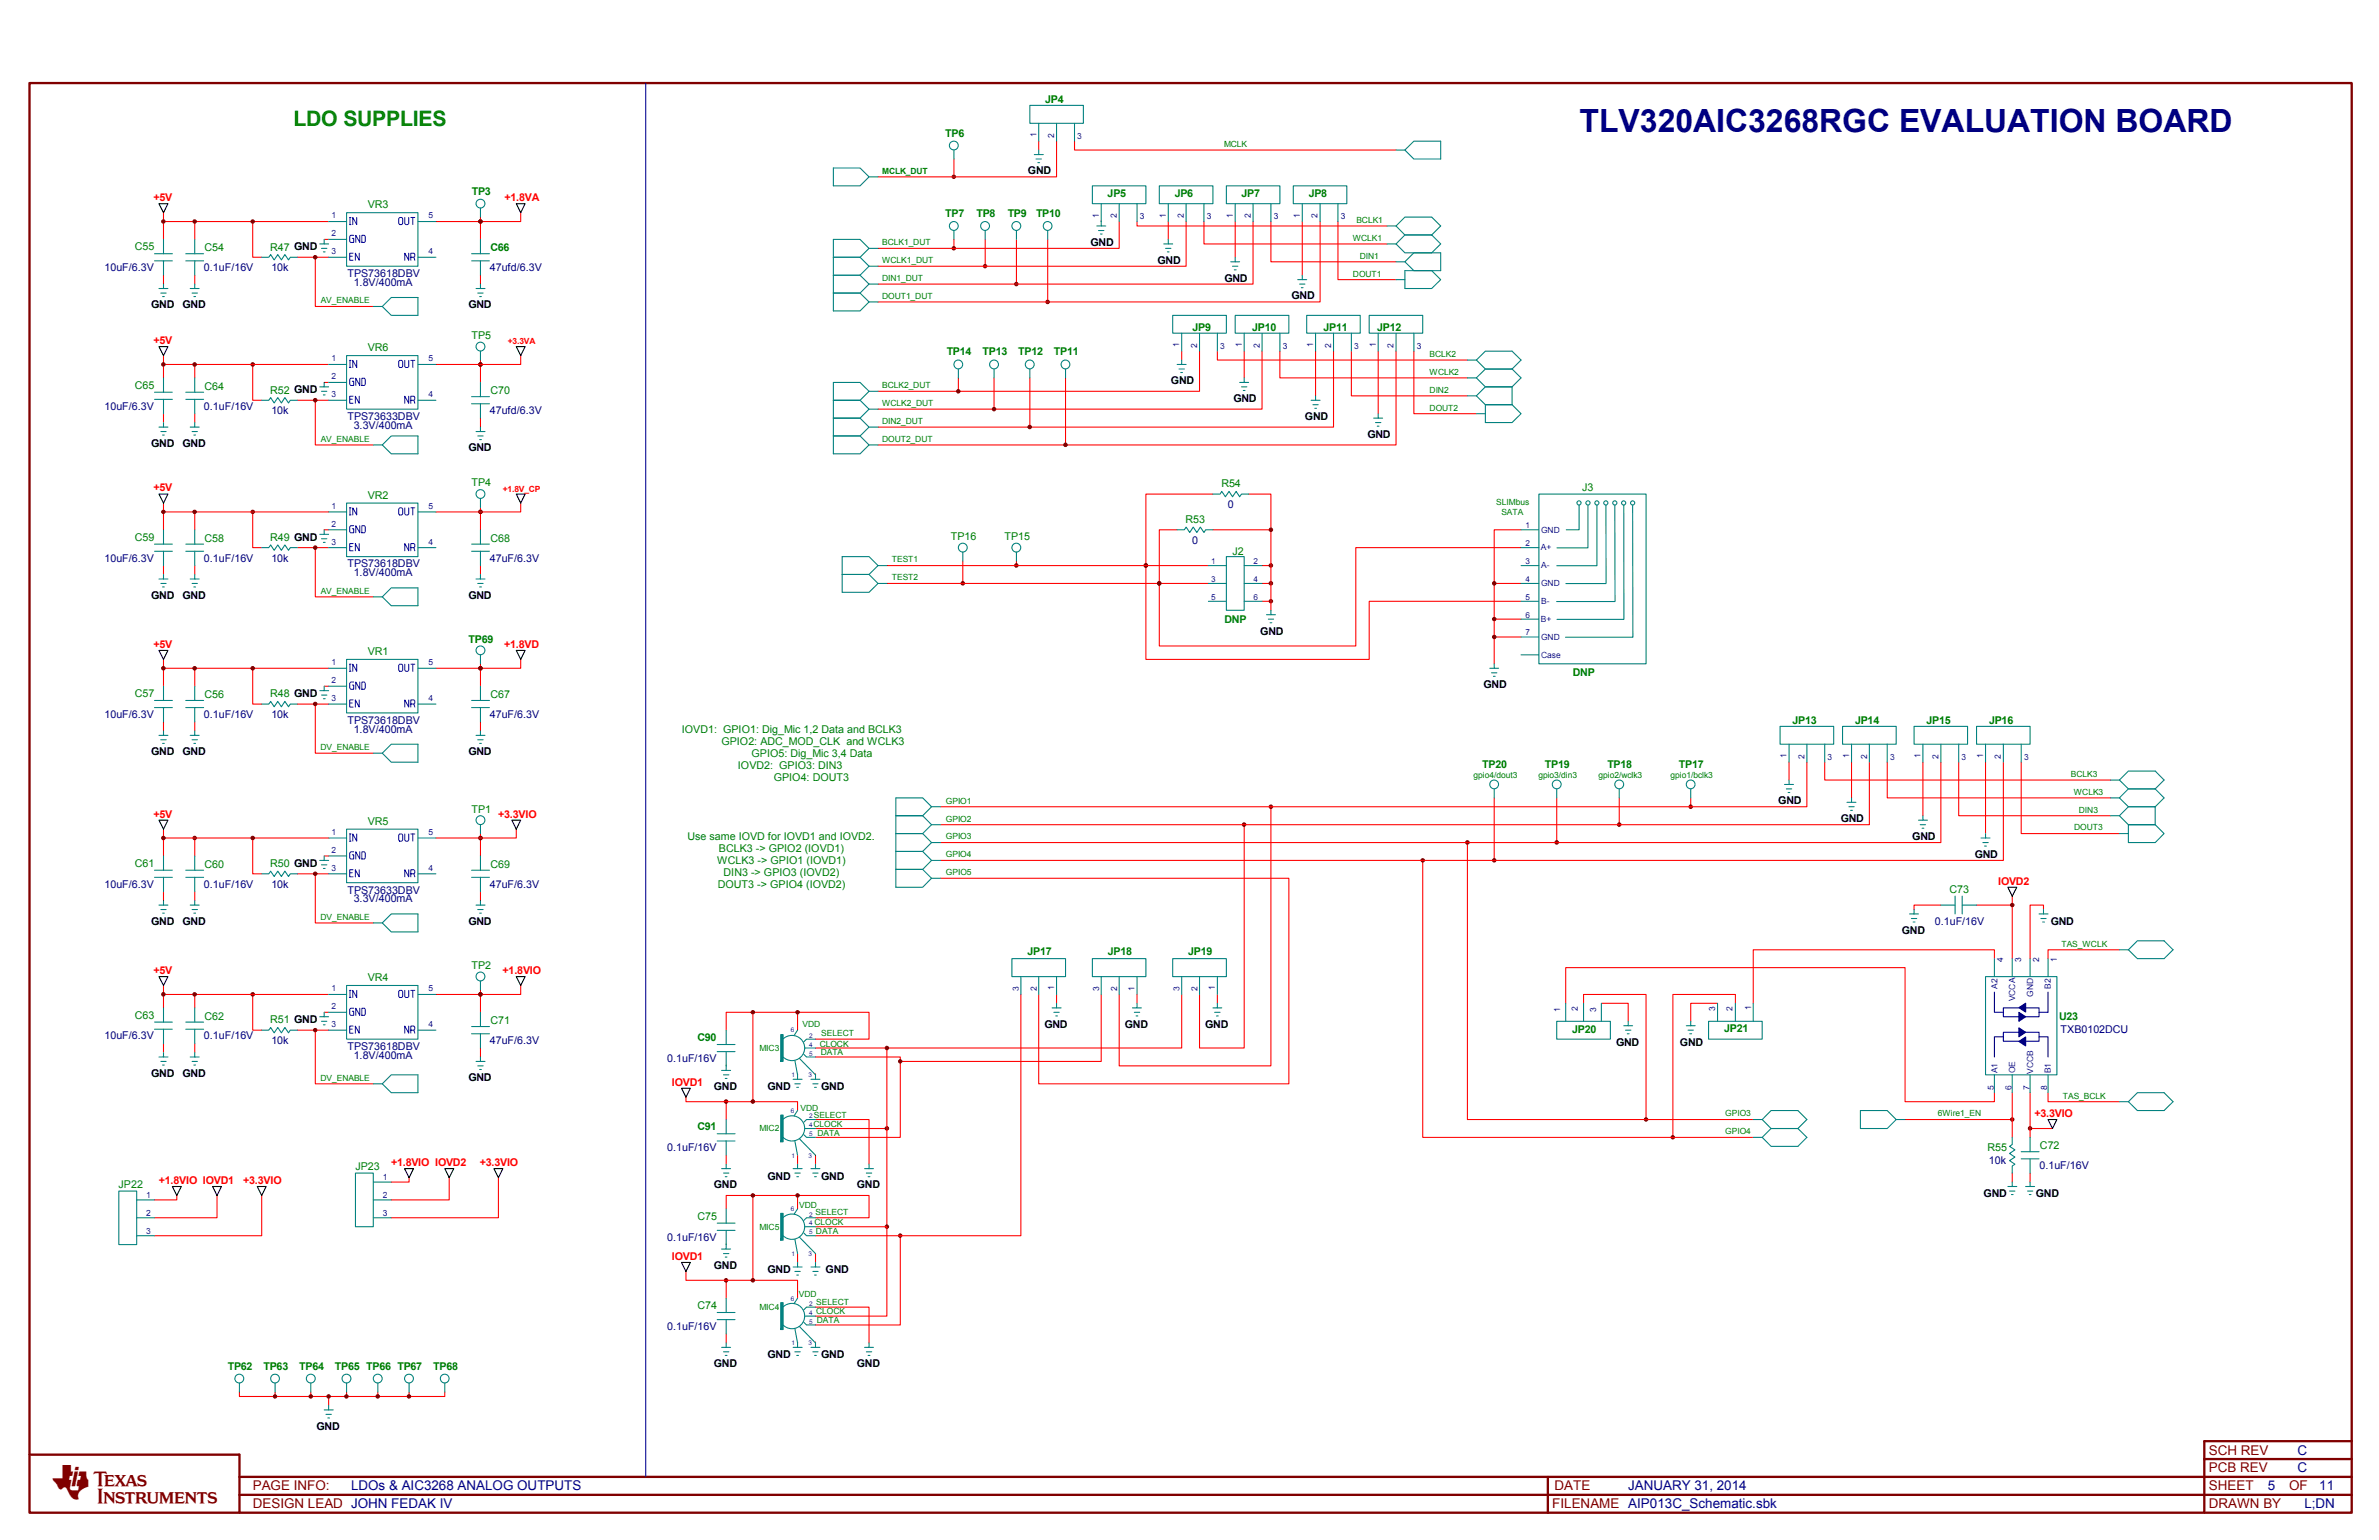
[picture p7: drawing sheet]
<svg xmlns="http://www.w3.org/2000/svg" width="432mm" height="279mm" viewBox="0 0 432 279" stroke-linecap="round" stroke-linejoin="round" font-family="sans-serif">
<defs><g id="words">
<text font-size="5.9" fill="#800000" x="9.6" y="271.4">TI</text>
<text font-size="5.8" fill="#000080" x="286.7" y="24">TLV320AIC3268RGC EVALUATION BOARD</text>
<text font-size="3.9" fill="#008000" x="53.3" y="22.9">LDO SUPPLIES</text>
<g font-size="2.4" fill="#800000">
<text x="400.9" y="263.9">SCH REV</text>
<text x="400.9" y="267.1">PCB REV</text>
<text x="45.9" y="273.6">DESIGN LEAD JOHN FEDAK IV</text>
<text x="45.9" y="270.4">PAGE INFO:</text>
<text x="281.8" y="273.6">FILENAME AIP013C_Schematic.sbk</text>
<text x="282.1" y="270.4">DATE</text>
<text x="400.9" y="273.6">DRAWN BY</text>
<text x="400.9" y="270.4">SHEET</text>
<text x="415.5" y="270.4">OF</text>
</g>
<g font-size="2.4" fill="#000080">
<text x="417" y="263.9">C</text>
<text x="417" y="267.1">C</text>
<text x="63.7" y="270.4">LDOs &amp; AIC3268 ANALOG OUTPUTS</text>
<text x="295.5" y="270.4">JANUARY 31, 2014</text>
<text x="411.6" y="270.4">5</text>
<text x="418.3" y="273.6">L;DN</text>
<text x="421" y="270.4">11</text>
</g>
<g font-size="1.9" fill="#008000">
<text x="189.7" y="18.7">JP4</text>
<text x="171.6" y="24.8">TP6</text>
<text x="85.6" y="35.3">TP3</text>
<text x="201" y="35.7">JP5</text>
<text x="213.2" y="35.7">JP6</text>
<text x="225.4" y="35.7">JP7</text>
<text x="237.5" y="35.7">JP8</text>
<text x="66.8" y="37.8">VR3</text>
<text x="171.6" y="39.4">TP7</text>
<text x="177.2" y="39.4">TP8</text>
<text x="182.9" y="39.4">TP9</text>
<text x="188" y="39.4">TP10</text>
<text x="24.4" y="45.4">C55</text>
<text x="37.1" y="45.6">C54</text>
<text x="49" y="45.5">R47 GND</text>
<text x="89" y="45.6">C66</text>
<text x="66.8" y="63.7">VR6</text>
<text x="85.6" y="61.5">TP5</text>
<text x="171.8" y="64.5">TP14</text>
<text x="178.3" y="64.5">TP13</text>
<text x="184.8" y="64.5">TP12</text>
<text x="191.3" y="64.5">TP11</text>
<text x="216.5" y="60">JP9</text>
<text x="227.3" y="60">JP10</text>
<text x="240.2" y="60">JP11</text>
<text x="250" y="60">JP12</text>
<text x="24.4" y="70.5">C65</text>
<text x="37.1" y="70.7">C64</text>
<text x="49" y="71.4">R52 GND</text>
<text x="89" y="71.6">C70</text>
<text x="85.6" y="88.2">TP4</text>
<text x="221.7" y="88.4">R54</text>
<text x="287.2" y="89.1">J3</text>
<text x="66.8" y="90.5">VR2</text>
<text x="215.2" y="94.9">R53</text>
<text x="24.4" y="98.1">C59</text>
<text x="37.1" y="98.3">C58</text>
<text x="49" y="98.1">R49 GND</text>
<text x="89" y="98.3">C68</text>
<text x="172.6" y="98">TP16</text>
<text x="182.3" y="98">TP15</text>
<text x="223.7" y="100.7">J2</text>
<text x="222.2" y="113">DNP</text>
<text x="66.8" y="118.8">VR1</text>
<text x="85" y="116.6">TP69</text>
<text x="285.5" y="122.7">DNP</text>
<text x="24.4" y="126.5">C57</text>
<text x="37.1" y="126.7">C56</text>
<text x="49" y="126.5">R48 GND</text>
<text x="89" y="126.7">C67</text>
<text x="325.4" y="131.4">JP13</text>
<text x="336.7" y="131.4">JP14</text>
<text x="349.7" y="131.4">JP15</text>
<text x="361" y="131.4">JP16</text>
<text x="123.8" y="133">IOVD1: GPIO1: Dig_Mic 1,2 Data and BCLK3</text>
<text x="130.9" y="135.2">GPIO2: ADC_MOD_CLK and WCLK3</text>
<text x="136.4" y="137.3">GPIO5: Dig_Mic 3,4 Data</text>
<text x="133.9" y="139.5">IOVD2: GPIO3: DIN3</text>
<text x="140.4" y="141.7">GPIO4: DOUT3</text>
<text x="269" y="139.3">TP20</text>
<text x="280.4" y="139.3">TP19</text>
<text x="291.7" y="139.3">TP18</text>
<text x="304.7" y="139.3">TP17</text>
<text x="66.8" y="149.6">VR5</text>
<text x="85.6" y="147.4">TP1</text>
<text x="124.8" y="152.4">Use same IOVD for IOVD1 and IOVD2.</text>
<text x="130.5" y="154.6">BCLK3 -&gt; GPIO2 (IOVD1)</text>
<text x="24.4" y="157.3">C61</text>
<text x="37.1" y="157.5">C60</text>
<text x="49" y="157.3">R50 GND</text>
<text x="89" y="157.5">C69</text>
<text x="130.2" y="156.8">WCLK3 -&gt; GPIO1 (IOVD1)</text>
<text x="130.3" y="161.1">DOUT3 -&gt; GPIO4 (IOVD2)</text>
<text x="131.3" y="159">DIN3 -&gt; GPIO3 (IOVD2)</text>
<text x="353.9" y="162">C73</text>
<text x="186.5" y="173.3">JP17</text>
<text x="201.1" y="173.3">JP18</text>
<text x="215.7" y="173.3">JP19</text>
<text x="66.8" y="178">VR4</text>
<text x="85.6" y="175.8">TP2</text>
<text x="24.4" y="184.8">C63</text>
<text x="37.1" y="185">C62</text>
<text x="49" y="185.7">R51 GND</text>
<text x="89" y="185.8">C71</text>
<text x="373.7" y="185.1">U23</text>
<text x="126.6" y="188.9">C90</text>
<text x="285.3" y="187.5">JP20</text>
<text x="312.9" y="187.3">JP21</text>
<text x="126.6" y="205.1">C91</text>
<text x="360.7" y="208.9">R55</text>
<text x="370.3" y="208.5">C72</text>
<text x="21.5" y="215.5">JP22</text>
<text x="64.5" y="212.3">JP23</text>
<text x="126.6" y="221.3">C75</text>
<text x="126.6" y="237.5">C74</text>
<text x="41.3" y="248.5">TP62</text>
<text x="47.8" y="248.5">TP63</text>
<text x="54.3" y="248.5">TP64</text>
<text x="60.8" y="248.5">TP65 TP66 TP67</text>
<text x="78.6" y="248.5">TP68</text>
</g>
<g font-size="1.9">
<text x="186.6" y="31.6">GND</text>
<text x="197.9" y="44.6">GND</text>
<text x="210.1" y="47.9">GND</text>
<text x="222.2" y="51.1">GND</text>
<text x="27.5" y="56">GND</text>
<text x="33.1" y="56">GND</text>
<text x="85" y="56">GND</text>
<text x="234.4" y="54.3">GND</text>
<text x="212.5" y="69.7">GND</text>
<text x="223.9" y="73">GND</text>
<text x="236.9" y="76.2">GND</text>
<text x="27.5" y="81.1">GND</text>
<text x="33.1" y="81.1">GND</text>
<text x="85" y="81.9">GND</text>
<text x="248.2" y="79.5">GND</text>
<text x="27.5" y="108.6">GND</text>
<text x="33.1" y="108.6">GND</text>
<text x="85" y="108.6">GND</text>
<text x="228.7" y="115.1">GND</text>
<text x="269.3" y="124.9">GND</text>
<text x="27.5" y="137">GND</text>
<text x="33.1" y="137">GND</text>
<text x="85" y="137">GND</text>
<text x="322.8" y="145.9">GND</text>
<text x="334.1" y="149.2">GND</text>
<text x="347.1" y="152.4">GND</text>
<text x="358.4" y="155.7">GND</text>
<text x="27.5" y="167.8">GND</text>
<text x="33.1" y="167.8">GND</text>
<text x="85" y="167.8">GND</text>
<text x="372.2" y="167.8">GND</text>
<text x="345.2" y="169.4">GND</text>
<text x="189.6" y="186.5">GND</text>
<text x="204.2" y="186.5">GND</text>
<text x="218.8" y="186.5">GND</text>
<text x="293.3" y="189.7">GND</text>
<text x="304.9" y="189.7">GND</text>
<text x="27.5" y="195.4">GND</text>
<text x="33.1" y="195.4">GND</text>
<text x="85" y="196.2">GND</text>
<text x="129.6" y="197.8">GND</text>
<text x="139.3" y="197.8">GND</text>
<text x="149.1" y="197.8">GND</text>
<text x="129.6" y="215.6">GND</text>
<text x="139.3" y="214">GND</text>
<text x="149.1" y="214">GND</text>
<text x="155.5" y="215.6">GND</text>
<text x="360" y="217.3">GND</text>
<text x="369.5" y="217.3">GND</text>
<text x="129.6" y="230.2">GND</text>
<text x="139.3" y="231">GND</text>
<text x="149.9" y="231">GND</text>
<text x="129.6" y="248.1">GND</text>
<text x="139.3" y="246.4">GND</text>
<text x="149.1" y="246.4">GND</text>
<text x="155.5" y="248.1">GND</text>
<text x="57.4" y="259.4">GND</text>
</g>
<g font-size="1.9" fill="#f00">
<text x="27.9" y="36.5">+5V</text>
<text x="91.6" y="36.5">+1.8VA</text>
<text x="27.9" y="62.4">+5V</text>
<text x="27.9" y="89.2">+5V</text>
<text x="27.9" y="117.5">+5V</text>
<text x="91.5" y="117.5">+1.8VD</text>
<text x="27.9" y="148.3">+5V</text>
<text x="90.4" y="148.3">+3.3VIO</text>
<text x="362.7" y="160.5">IOVD2</text>
<text x="27.9" y="176.7">+5V</text>
<text x="91.2" y="176.7">+1.8VIO</text>
<text x="121.9" y="197">IOVD1</text>
<text x="369.3" y="202.6">+3.3VIO</text>
<text x="28.8" y="214.8">+1.8VIO IOVD1</text>
<text x="44.1" y="214.8">+3.3VIO</text>
<text x="71" y="211.5">+1.8VIO IOVD2</text>
<text x="87.1" y="211.5">+3.3VIO</text>
<text x="121.9" y="228.6">IOVD1</text>
</g>
<g font-size="1.9" fill="#000080">
<text x="19" y="49.2">10uF/6.3V</text>
<text x="37" y="49.2">0.1uF/16V</text>
<text x="49.3" y="49.3">10k</text>
<text x="63.1" y="50.2">TPS73618DBV</text>
<text x="64.2" y="51.8">1.8V/400mA</text>
<text x="88.9" y="49.2">47ufd/6.3V</text>
<text x="19" y="74.3">10uF/6.3V</text>
<text x="37" y="74.3">0.1uF/16V</text>
<text x="49.3" y="75.2">10k</text>
<text x="63.1" y="76.2">TPS73633DBV</text>
<text x="64.2" y="77.8">3.3V/400mA</text>
<text x="88.9" y="75.1">47ufd/6.3V</text>
<text x="222.9" y="92.2">0</text>
<text x="19" y="101.9">10uF/6.3V</text>
<text x="37" y="101.9">0.1uF/16V</text>
<text x="49.3" y="101.9">10k</text>
<text x="88.9" y="101.9">47uF/6.3V</text>
<text x="216.4" y="98.7">0</text>
<text x="63.1" y="102.9">TPS73618DBV</text>
<text x="64.2" y="104.5">1.8V/400mA</text>
<text x="19" y="130.2">10uF/6.3V</text>
<text x="37" y="130.2">0.1uF/16V</text>
<text x="49.3" y="130.3">10k</text>
<text x="63.1" y="131.3">TPS73618DBV</text>
<text x="88.9" y="130.2">47uF/6.3V</text>
<text x="64.2" y="132.9">1.8V/400mA</text>
<text x="19" y="161">10uF/6.3V</text>
<text x="37" y="161">0.1uF/16V</text>
<text x="49.3" y="161.1">10k</text>
<text x="88.9" y="161">47uF/6.3V</text>
<text x="63.1" y="162.1">TPS73633DBV</text>
<text x="64.2" y="163.7">3.3V/400mA</text>
<text x="351.2" y="167.7">0.1uF/16V</text>
<text x="19" y="188.6">10uF/6.3V</text>
<text x="37" y="188.6">0.1uF/16V</text>
<text x="49.3" y="189.5">10k</text>
<text x="63.1" y="190.5">TPS73618DBV</text>
<text x="88.9" y="189.4">47uF/6.3V</text>
<text x="374" y="187.4">TXB0102DCU</text>
<text x="64.2" y="192.1">1.8V/400mA</text>
<text x="121.1" y="192.6">0.1uF/16V</text>
<text x="121.1" y="208.9">0.1uF/16V</text>
<text x="361" y="211.1">10k</text>
<text x="370.2" y="212.1">0.1uF/16V</text>
<text x="121.1" y="225.1">0.1uF/16V</text>
<text x="121.1" y="241.3">0.1uF/16V</text>
</g>
<g font-size="1.5" fill="#00f">
<text x="188.1" y="24.9" transform="rotate(-90 188.1 24.9)">1</text>
<text x="191.3" y="25" transform="rotate(-90 191.3 25)">2</text>
<text x="195.5" y="25.2">3</text>
<text x="60.2" y="39.6">1</text>
<text x="77.8" y="39.6">5</text>
<text x="199.5" y="39.5" transform="rotate(-90 199.5 39.5)">1</text>
<text x="202.7" y="39.6" transform="rotate(-90 202.7 39.6)">2</text>
<text x="206.9" y="39.8">3</text>
<text x="211.6" y="39.5" transform="rotate(-90 211.6 39.5)">1</text>
<text x="214.9" y="39.6" transform="rotate(-90 214.9 39.6)">2</text>
<text x="219.1" y="39.8">3</text>
<text x="223.8" y="39.5" transform="rotate(-90 223.8 39.5)">1</text>
<text x="227" y="39.6" transform="rotate(-90 227 39.6)">2</text>
<text x="231.2" y="39.8">3</text>
<text x="235.9" y="39.5" transform="rotate(-90 235.9 39.5)">1</text>
<text x="239.2" y="39.6" transform="rotate(-90 239.2 39.6)">2</text>
<text x="243.4" y="39.8">3</text>
<text x="60.2" y="42.9">2</text>
<text x="60.2" y="46.1">3</text>
<text x="77.8" y="46.1">4</text>
<text x="60.2" y="65.6">1</text>
<text x="77.8" y="65.6">5</text>
<text x="214" y="63" transform="rotate(-90 214 63)">1</text>
<text x="217.3" y="63.1" transform="rotate(-90 217.3 63.1)">2</text>
<text x="221.5" y="63.3">3</text>
<text x="225.4" y="63" transform="rotate(-90 225.4 63)">1</text>
<text x="228.6" y="63.1" transform="rotate(-90 228.6 63.1)">2</text>
<text x="232.8" y="63.3">3</text>
<text x="238.4" y="63" transform="rotate(-90 238.4 63)">1</text>
<text x="241.6" y="63.1" transform="rotate(-90 241.6 63.1)">2</text>
<text x="245.8" y="63.3">3</text>
<text x="249.7" y="63" transform="rotate(-90 249.7 63)">1</text>
<text x="252.9" y="63.1" transform="rotate(-90 252.9 63.1)">2</text>
<text x="257.1" y="63.3">3</text>
<text x="60.2" y="68.8">2</text>
<text x="60.2" y="72.1">3</text>
<text x="77.8" y="72.1">4</text>
<text x="60.2" y="92.3">1</text>
<text x="60.2" y="95.5">2</text>
<text x="77.8" y="92.3">5</text>
<text x="276.9" y="95.8">1</text>
<text x="60.2" y="98.8">3</text>
<text x="77.8" y="98.8">4</text>
<text x="276.9" y="99.1">2</text>
<text x="279.7" y="99.9">A+</text>
<text x="279.7" y="96.6">GND</text>
<text x="219.9" y="102.3">1</text>
<text x="219.9" y="105.5">3</text>
<text x="227.5" y="105.5">4</text>
<text x="227.5" y="102.3">2</text>
<text x="276.9" y="105.5">4</text>
<text x="276.9" y="102.3">3</text>
<text x="279.7" y="106.3">GND</text>
<text x="279.7" y="103.1">A-</text>
<text x="219.9" y="108.8">5</text>
<text x="227.5" y="108.8">6</text>
<text x="276.9" y="112">6</text>
<text x="276.9" y="108.8">5</text>
<text x="279.7" y="112.8">B+</text>
<text x="279.7" y="109.6">B-</text>
<text x="276.9" y="115.3">7</text>
<text x="279.7" y="116.1">GND</text>
<text x="279.7" y="119.3">Case</text>
<text x="60.2" y="123.9">2</text>
<text x="60.2" y="120.7">1</text>
<text x="77.8" y="120.7">5</text>
<text x="60.2" y="127.2">3</text>
<text x="77.8" y="127.2">4</text>
<text x="324.3" y="137.6" transform="rotate(-90 324.3 137.6)">1</text>
<text x="327.5" y="137.6" transform="rotate(-90 327.5 137.6)">2</text>
<text x="331.7" y="137.9">3</text>
<text x="335.6" y="137.6" transform="rotate(-90 335.6 137.6)">1</text>
<text x="338.9" y="137.6" transform="rotate(-90 338.9 137.6)">2</text>
<text x="343.1" y="137.9">3</text>
<text x="348.6" y="137.6" transform="rotate(-90 348.6 137.6)">1</text>
<text x="351.8" y="137.6" transform="rotate(-90 351.8 137.6)">2</text>
<text x="356" y="137.9">3</text>
<text x="359.9" y="137.6" transform="rotate(-90 359.9 137.6)">1</text>
<text x="363.2" y="137.6" transform="rotate(-90 363.2 137.6)">2</text>
<text x="367.4" y="137.9">3</text>
<text x="60.2" y="151.5">1</text>
<text x="60.2" y="154.7">2</text>
<text x="77.8" y="151.5">5</text>
<text x="60.2" y="158">3</text>
<text x="77.8" y="158">4</text>
<text x="60.2" y="179.9">1</text>
<text x="77.8" y="179.9">5</text>
<text x="184.9" y="179.8" transform="rotate(-90 184.9 179.8)">3</text>
<text x="188.2" y="179.8" transform="rotate(-90 188.2 179.8)">2</text>
<text x="191.3" y="179.7" transform="rotate(-90 191.3 179.7)">1</text>
<text x="199.5" y="179.8" transform="rotate(-90 199.5 179.8)">3</text>
<text x="202.8" y="179.8" transform="rotate(-90 202.8 179.8)">2</text>
<text x="205.9" y="179.7" transform="rotate(-90 205.9 179.7)">1</text>
<text x="214.1" y="179.8" transform="rotate(-90 214.1 179.8)">3</text>
<text x="217.4" y="179.8" transform="rotate(-90 217.4 179.8)">2</text>
<text x="220.5" y="179.7" transform="rotate(-90 220.5 179.7)">1</text>
<text x="362.5" y="179.3" transform="rotate(-90 362.5 179.3)">A2</text>
<text x="363.6" y="174.5" transform="rotate(-90 363.6 174.5)">4</text>
<text x="366.9" y="174.5" transform="rotate(-90 366.9 174.5)">3</text>
<text x="370.1" y="174.5" transform="rotate(-90 370.1 174.5)">2</text>
<text x="372.3" y="179.3" transform="rotate(-90 372.3 179.3)">B2</text>
<text x="373.3" y="174.5" transform="rotate(-90 373.3 174.5)">1</text>
<text x="60.2" y="183.1">2</text>
<text x="283.2" y="183.5" transform="rotate(-90 283.2 183.5)">1</text>
<text x="286.4" y="183.5" transform="rotate(-90 286.4 183.5)">2</text>
<text x="289.7" y="183.5" transform="rotate(-90 289.7 183.5)">3</text>
<text x="311.3" y="183.4" transform="rotate(-90 311.3 183.4)">3</text>
<text x="314.4" y="183.4" transform="rotate(-90 314.4 183.4)">2</text>
<text x="317.8" y="183.3" transform="rotate(-90 317.8 183.3)">1</text>
<text x="365.8" y="181.7" transform="rotate(-90 365.8 181.7)">VCCA</text>
<text x="369" y="180.9" transform="rotate(-90 369 180.9)">GND</text>
<text x="60.2" y="186.3">3</text>
<text x="77.8" y="186.3">4</text>
<text x="361.9" y="197.7" transform="rotate(-90 361.9 197.7)">5</text>
<text x="362.5" y="194.7" transform="rotate(-90 362.5 194.7)">A1</text>
<text x="365.1" y="197.7" transform="rotate(-90 365.1 197.7)">6</text>
<text x="365.8" y="194.7" transform="rotate(-90 365.8 194.7)">OE</text>
<text x="368.3" y="197.7" transform="rotate(-90 368.3 197.7)">7</text>
<text x="369" y="194.8" transform="rotate(-90 369 194.8)">VCCB</text>
<text x="371.6" y="197.7" transform="rotate(-90 371.6 197.7)">8</text>
<text x="372.3" y="194.7" transform="rotate(-90 372.3 194.7)">B1</text>
<text x="69.5" y="214.1">1</text>
<text x="26.5" y="217.3">1</text>
<text x="26.5" y="220.6">2</text>
<text x="69.5" y="220.6">3</text>
<text x="69.5" y="217.3">2</text>
<text x="26.5" y="223.8">3</text>
</g>
<g font-size="1.5" fill="#008000">
<text x="222.2" y="26.7">MCLK</text>
<text x="160.1" y="31.5">MCLK_DUT</text>
<text x="246.2" y="40.4">BCLK1</text>
<text x="160.1" y="44.5">BCLK1_DUT</text>
<text x="160.1" y="47.7">WCLK1_DUT</text>
<text x="245.5" y="43.7">WCLK1</text>
<text x="246.8" y="46.9">DIN1</text>
<text x="160.1" y="51">DIN1_DUT</text>
<text x="245.6" y="50.2">DOUT1</text>
<text x="58.2" y="55.1">AV_ENABLE</text>
<text x="160.1" y="54.2">DOUT1_DUT</text>
<text x="259.5" y="64.7">BCLK2</text>
<text x="160.1" y="70.4">BCLK2_DUT</text>
<text x="259.5" y="68">WCLK2</text>
<text x="259.5" y="71.2">DIN2</text>
<text x="160.1" y="76.9">DIN2_DUT</text>
<text x="160.1" y="73.7">WCLK2_DUT</text>
<text x="259.5" y="74.5">DOUT2</text>
<text x="58.2" y="80.2">AV_ENABLE</text>
<text x="160.1" y="80.2">DOUT2_DUT</text>
<text x="271.6" y="91.7">SLIMbus</text>
<text x="272.5" y="93.5">SATA</text>
<text x="58.2" y="107.7">AV_ENABLE</text>
<text x="161.9" y="102">TEST1</text>
<text x="161.9" y="105.3">TEST2</text>
<text x="58.2" y="136.1">DV_ENABLE</text>
<text x="267.5" y="141.2">gpio4/dout3</text>
<text x="279.2" y="141.2">gpio3/din3</text>
<text x="290.2" y="141.2">gpio2/wclk3</text>
<text x="303.2" y="141.2">gpio1/bclk3</text>
<text x="375.9" y="140.9">BCLK3</text>
<text x="171.7" y="145.8">GPIO1</text>
<text x="171.7" y="149.1">GPIO2</text>
<text x="376.4" y="144.2">WCLK3</text>
<text x="377.3" y="147.4">DIN3</text>
<text x="171.7" y="152.3">GPIO3</text>
<text x="171.7" y="155.5">GPIO4</text>
<text x="376.5" y="150.7">DOUT3</text>
<text x="171.7" y="158.8">GPIO5</text>
<text x="58.2" y="166.9">DV_ENABLE</text>
<text x="374.2" y="171.7">TAS_WCLK</text>
<text x="137.8" y="190.6">MIC3</text>
<text x="145.6" y="186.3">VDD</text>
<text x="148.8" y="189.9">CLOCK</text>
<text x="149" y="191.5">DATA</text>
<text x="149.1" y="187.9">SELECT</text>
<text x="58.2" y="196.1">DV_ENABLE</text>
<text x="145.3" y="201.6">VDD</text>
<text x="147.7" y="202.8">SELECT</text>
<text x="313.1" y="202.5">GPIO3</text>
<text x="351.7" y="202.5">6Wire1_EN</text>
<text x="374.4" y="199.3">TAS_BCLK</text>
<text x="137.8" y="205.2">MIC2</text>
<text x="147.7" y="204.4">CLOCK</text>
<text x="148.4" y="206.1">DATA</text>
<text x="313.1" y="205.8">GPIO4</text>
<text x="145.1" y="219.1">VDD</text>
<text x="148" y="220.5">SELECT</text>
<text x="137.8" y="223.1">MIC5</text>
<text x="147.8" y="222.3">CLOCK</text>
<text x="148.1" y="223.9">DATA</text>
<text x="137.8" y="237.7">MIC4</text>
<text x="145" y="235.3">VDD</text>
<text x="148.1" y="238.5">CLOCK</text>
<text x="148.2" y="236.8">SELECT</text>
<text x="148.3" y="240.1">DATA</text>
</g>
<g font-size="1.5" fill="#f00">
<text x="92.2" y="62.5">+3.3VA</text>
<text x="91.3" y="89.2">+1.8V_CP</text>
</g>
<g font-size="1.2" fill="#00f">
<text x="143.5" y="187.3">6</text>
<text x="146.9" y="188.3">2</text>
<text x="146.9" y="189.9">4</text>
<text x="146.9" y="191.5">5</text>
<text x="143.7" y="195.4">1</text>
<text x="146.7" y="195.4">3</text>
<text x="143.5" y="201.9">6</text>
<text x="146.9" y="202.9">2</text>
<text x="146.9" y="206.1">5</text>
<text x="146.9" y="204.5">4</text>
<text x="143.7" y="210">1</text>
<text x="146.7" y="210">3</text>
<text x="143.5" y="219.8">6</text>
<text x="146.9" y="220.7">2</text>
<text x="143.7" y="227.9">1</text>
<text x="146.7" y="227.9">3</text>
<text x="146.9" y="224">5</text>
<text x="146.9" y="222.3">4</text>
<text x="143.5" y="236">6</text>
<text x="146.9" y="236.9">2</text>
<text x="146.9" y="238.5">4</text>
<text x="143.7" y="244.1">1</text>
<text x="146.7" y="244.1">3</text>
<text x="146.9" y="240.2">5</text>
</g>
</g></defs>
<g fill="none" stroke="#f00" stroke-width=".19">
<path d="M29.7 38.6v1.6h29.9M87.2 39.4v4M94.5 38.6v1.6h-15.4M173.1 28.9v3.2M188.5 25.6v1.6M191.8 25.6v6.5h-32.4M195 25.6v1.6h58.4M29.7 40.2v3.2M29.7 49.9v1.6M35.3 40.2v3.2M35.3 49.9v1.6M45.9 40.2v6.5h1.6"/>
<path d="M54 46.7h5.6M57.2 46.7v8.9h10.6M58.8 43.4h.8M87.2 49.9v1.6M173.1 43.4v1.7M178.8 43.4v4.9M184.5 43.4v8.1M190.2 43.4v11.4M199.9 40.2h.1M203.1 40.2v4.9h-43.7M206.4 40.2v.8h45.4M212 40.2v3.2"/>
<path d="M215.3 40.2v8.1h-55.9M218.5 40.2v4.1h33.3M224.2 40.2v6.5M227.4 40.2v11.3h-68M230.7 40.2v7.3h22.7M236.4 40.2v9.7M239.6 40.2v14.6h-80.2M242.8 40.2v10.5h10.6M29.7 64.5v1.6h29.9M29.7 66.1v2.5M29.7 75.1v1.6M35.3 66.1v2.5"/>
<path d="M35.3 75.1v1.6M45.9 66.1v6.5h1.6M54 72.6h5.6M57.2 72.6v8.1h10.6M58.8 69.4h.8M87.2 65.3v4.1M87.2 75.9v1.6M94.5 64.5v1.6h-15.4M173.9 68.6v2.4M180.4 68.6v5.6M186.9 68.6v8.9M193.4 68.6v12.1"/>
<path d="M214.5 63.7v1.6M217.7 63.7v7.3h-58.3M221 63.7v1.6h45.3M225.8 63.7v4.9M229.1 63.7v10.5h-69.7M232.3 63.7v4.9h34M238.8 63.7v8.1M242 63.7v13.8h-82.6M245.3 63.7v8.1h21M250.1 63.7v11.4M253.4 63.7v17h-94M256.6 63.7v11.4h11.4"/>
<path d="M29.7 91.3v1.6h29.9M29.7 92.9v3.2M35.3 92.9v3.2M45.9 92.9v6.5h1.6M54 99.4h5.6M57.2 99.4v8.9h10.6M58.8 96.1h.8M87.2 92.1v4M94.5 91.3v1.6h-15.4M213.7 96.1h-3.3v21.1h35.7v-17.8h30M220.2 89.6h-12.2v30h40.5v-10.5h27.6M220.2 96.1h10.5"/>
<path d="M226.6 89.6h4.1v21.1M276.1 96.1h-4.9v24.3M29.7 119.6v1.6h29.9M29.7 102.6v1.6M35.3 102.6v1.6M87.2 102.6v1.6M94.5 119.6v1.6h-15.4M161 102.6h58.3M174.8 101.8v4.1M184.5 101.8v.8M219.3 105.9h-58.3M229.1 109.1h1.6"/>
<path d="M229.1 105.9h1.6M229.1 102.6h1.6M271.2 105.9h4.9M271.2 115.6h4.9M271.2 112.3h4.9M29.7 121.2v3.3M29.7 131v1.6M35.3 121.2v3.3M35.3 131v1.6M45.9 121.2v6.5h1.6M54 127.7h5.6M57.2 127.7v9h10.6"/>
<path d="M58.8 124.5h.8M87.2 120.4v4.1M87.2 131v1.6M324.7 138.3v3.2M328 138.3v8.1h-157.3M331.2 138.3v3.2h51.9M336.1 138.3v6.5M339.3 138.3v11.3h-168.6M342.5 138.3v6.5h40.6M349 138.3v9.7M352.3 138.3v14.6h-181.6M355.5 138.3v9.7h27.6"/>
<path d="M360.4 138.3v12.9M363.6 138.3v17.8h-192.9M366.9 138.3v12.9h17.8M29.7 150.4v1.6h29.9M29.7 152v3.3M35.3 152v3.3M45.9 152v6.5h1.6M54 158.5h5.6M57.2 158.5v8.9h10.6M58.8 155.3h.8M87.2 151.2v4.1M93.7 150.4v1.6h-14.6"/>
<path d="M170.7 159.3h63.2v37.3h-45.4v-16.2M225.8 149.6v40.5h-8.1v-9.7M230.7 146.4v47h-27.6v-13M258.2 156.1v50.3h60M266.3 152.9v50.2h51.9M271.2 144.8v11.3M282.6 144.8v8.1M293.9 144.8v4.8M306.9 144.8v1.6M29.7 178.8v1.6h29.9M29.7 161.8v1.6M35.3 161.8v1.6"/>
<path d="M87.2 161.8v1.6M87.2 179.6v4.1M94.5 178.8v1.6h-15.4M352.3 164.2h-4.9v.8M358.8 164.2h6.4v9.7M362 173.9v-1.6h-43.8v9.7M365.2 162.6v1.6M370.9 165v-.8h-2.4v9.7M384.7 172.3h-13v1.6M29.7 180.4v2.5M29.7 189.3v1.7M35.3 180.4v2.5"/>
<path d="M35.3 189.3v1.7M45.9 180.4v6.5h1.6M54 186.9h5.6M57.2 186.9v9.7h10.6M58.8 183.7h.8M87.2 190.1v1.7M124.5 199.1v.8h20.3v1.6M131.8 186.9v-3.2h25.9v4.8h-9.7M131.8 193.4h.1M131.8 199.9v3.2M136.7 183.7v16.2M144.8 195h.1"/>
<path d="M144.8 183.7v3.2M148 195h.1M148 191.8h15.4v14.6h-15.4M161 190.1v32.5M185.3 180.4v43.8h-37.3M191.8 180.4v1.6M199.9 180.4v12.2h-36.5M206.4 180.4v1.6M214.5 180.4v9.7h-66.5M221 180.4v1.6M284.2 182v-6.4h61.6v24.3h16.2v-1.7M287.4 182v-1.6h11.4v22.7"/>
<path d="M290.7 182h4.8v3.3M311.7 182h-4.8v3.3M315 182v-1.6h-11.4v26M365.2 198.2v8.2M368.5 198.2v8.2M371.7 198.2v1.7h13M32.1 216.9v.8h-4.1M39.4 216.9v4h-11.4M47.5 216.9v7.3h-19.5M74.3 213.7v.8h-3.3M81.5 213.7v4h-10.5M90.5 213.7v7.2h-19.5"/>
<path d="M131.8 209.6v1.6M131.8 219.3v-2.4h25.9v4h-9.7M136.7 216.9v15.4M144.8 209.6v1.6M144.8 216.9v2.4M148 209.6v1.6M148 203.1h9.7v8.1M148 204.7h13M345.8 203.1h19.4M365.2 212.8v1.7M368.5 204.7h4M368.5 212.8v1.7"/>
<path d="M124.5 230.7v1.6h20.3v3.2M131.8 225.8h.1M131.8 232.3v3.2M144.8 227.4v1.6M148 227.4v1.6M148 237.2h9.7v6.4M148 222.6h13v16.2h-13M163.4 224.2v16.2h-15.4M43.5 252.6v.8h37.2v-.8M49.9 252.6v.8M56.4 252.6v.8M59.6 253.4v1.6"/>
<path d="M62.9 252.6v.8M68.6 252.6v.8M74.3 252.6v.8M131.8 242v1.6M144.8 243.6h.1M148 243.6h.1"/>
</g>
<g fill="#800000" stroke="#800000" stroke-width=".18">
<circle cx="35.3" cy="40.2" r=".31"/>
<circle cx="29.7" cy="40.2" r=".31"/>
<circle cx="45.9" cy="40.2" r=".31"/>
<circle cx="57.2" cy="46.7" r=".32"/>
<circle cx="87.2" cy="40.2" r=".31"/>
<circle cx="35.3" cy="121.2" r=".32"/>
<circle cx="29.7" cy="121.2" r=".32"/>
<circle cx="45.9" cy="121.2" r=".32"/>
<circle cx="57.2" cy="127.7" r=".32"/>
<circle cx="87.2" cy="121.2" r=".32"/>
<circle cx="45.9" cy="92.9" r=".31"/>
<circle cx="29.7" cy="92.9" r=".31"/>
<circle cx="35.3" cy="92.9" r=".31"/>
<circle cx="57.2" cy="99.4" r=".32"/>
<circle cx="35.3" cy="152" r=".32"/>
<circle cx="29.7" cy="152" r=".32"/>
<circle cx="45.9" cy="152" r=".32"/>
<circle cx="57.2" cy="158.5" r=".31"/>
<circle cx="87.2" cy="152" r=".32"/>
<circle cx="45.9" cy="180.4" r=".32"/>
<circle cx="29.7" cy="180.4" r=".32"/>
<circle cx="35.3" cy="180.4" r=".32"/>
<circle cx="57.2" cy="186.9" r=".31"/>
<circle cx="87.2" cy="180.4" r=".32"/>
<circle cx="45.9" cy="66.1" r=".32"/>
<circle cx="29.7" cy="66.1" r=".32"/>
<circle cx="35.3" cy="66.1" r=".32"/>
<circle cx="57.2" cy="72.6" r=".32"/>
<circle cx="49.9" cy="253.4" r=".31"/>
<circle cx="56.4" cy="253.4" r=".31"/>
<circle cx="62.9" cy="253.4" r=".31"/>
<circle cx="68.6" cy="253.4" r=".31"/>
<circle cx="74.2" cy="253.4" r=".31"/>
<circle cx="59.7" cy="253.4" r=".31"/>
<circle cx="87.2" cy="92.9" r=".31"/>
<circle cx="87.2" cy="66.1" r=".32"/>
<circle cx="173.1" cy="45.1" r=".31"/>
<circle cx="178.8" cy="48.3" r=".31"/>
<circle cx="184.5" cy="51.5" r=".32"/>
<circle cx="190.1" cy="54.8" r=".32"/>
<circle cx="173.1" cy="32.1" r=".31"/>
<circle cx="173.9" cy="71" r=".32"/>
<circle cx="180.4" cy="74.2" r=".32"/>
<circle cx="186.9" cy="77.5" r=".32"/>
<circle cx="193.4" cy="80.7" r=".32"/>
<circle cx="184.5" cy="102.6" r=".32"/>
<circle cx="208" cy="102.6" r=".32"/>
<circle cx="230.7" cy="109.1" r=".31"/>
<circle cx="230.7" cy="105.8" r=".32"/>
<circle cx="230.7" cy="102.6" r=".32"/>
<circle cx="230.7" cy="96.1" r=".32"/>
<circle cx="271.2" cy="105.8" r=".32"/>
<circle cx="271.2" cy="115.6" r=".32"/>
<circle cx="271.2" cy="112.3" r=".31"/>
<circle cx="174.7" cy="105.8" r=".32"/>
<circle cx="271.2" cy="156.1" r=".31"/>
<circle cx="282.6" cy="152.8" r=".32"/>
<circle cx="293.9" cy="149.6" r=".32"/>
<circle cx="306.9" cy="146.4" r=".32"/>
<circle cx="298.8" cy="203.1" r=".31"/>
<circle cx="303.6" cy="206.3" r=".31"/>
<circle cx="368.5" cy="204.7" r=".32"/>
<circle cx="365.2" cy="203.1" r=".31"/>
<circle cx="258.2" cy="156.1" r=".31"/>
<circle cx="266.3" cy="152.8" r=".32"/>
<circle cx="131.8" cy="199.9" r=".32"/>
<circle cx="136.6" cy="199.9" r=".32"/>
<circle cx="136.7" cy="183.6" r=".31"/>
<circle cx="144.8" cy="183.6" r=".31"/>
<circle cx="163.4" cy="192.6" r=".31"/>
<circle cx="161" cy="204.7" r=".32"/>
<circle cx="161" cy="190.1" r=".32"/>
<circle cx="161" cy="222.6" r=".31"/>
<circle cx="131.8" cy="232.3" r=".32"/>
<circle cx="136.6" cy="232.3" r=".32"/>
<circle cx="136.7" cy="216.9" r=".31"/>
<circle cx="144.8" cy="216.9" r=".31"/>
<circle cx="163.4" cy="224.2" r=".32"/>
<circle cx="225.8" cy="149.6" r=".32"/>
<circle cx="230.7" cy="146.4" r=".32"/>
<circle cx="210.4" cy="105.8" r=".32"/>
<circle cx="365.2" cy="164.2" r=".31"/>
</g>
<g fill="none" stroke="#000" stroke-width=".19">
<path d="M28.9 37h1.6l-.8 1.6zM93.7 37h1.6l-.8 1.6zM28.9 62.9h1.6l-.8 1.6zM93.7 62.9h1.6l-.8 1.6zM28.9 89.6h1.6l-.8 1.7zM93.7 89.6h1.6l-.8 1.7zM28.9 118h1.6l-.8 1.6zM93.7 118h1.6l-.8 1.6zM28.9 148.8h1.6l-.8 1.6zM92.9 148.8h1.6l-.8 1.6zM28.9 177.2h1.6l-.8 1.6zM93.7 177.2h1.6l-.8 1.6z"/>
<path d="M364.4 161h1.7l-.9 1.6zM123.7 197.4h1.6l-.8 1.7zM31.3 215.3h1.6l-.8 1.6zM38.6 215.3h1.6l-.8 1.6zM46.7 215.3h1.6l-.8 1.6zM73.4 212h1.7l-.8 1.7zM80.7 212h1.7l-.9 1.7zM89.6 212h1.7l-.8 1.7zM371.7 203.1h1.6l-.8 1.6zM123.7 229h1.6l-.8 1.7z"/>
</g>
<g fill="none" stroke="#008080" stroke-width=".19">
<path d="M186.9 19.1h9.7v3.3h-9.7zM62.9 38.6h13v9.7h-13zM87.2 37.8v1.6M151.3 30.5h4.8l1.6 1.6-1.6 1.6h-4.8zM157.7 32.1h1.7M173.1 27.2v1.7M187.7 28h.8M188 28.9h1M188.4 29.5h.3M188.5 27.2v.8h.9M188.5 22.4v3.2M191.8 22.4v3.2"/>
<path d="M195 22.4v3.2M198.3 33.7h9.7v3.3h-9.7zM199.9 37v4h.8M203.1 37v3.2M206.4 37v3.2M210.4 33.7h9.8v3.3h-9.8zM212 37v3.2M215.3 37v3.2M218.5 37v3.2M222.6 33.7h9.7v3.3h-9.7zM224.2 37v3.2M227.4 37v3.2"/>
<path d="M230.7 37v3.2M234.7 33.7h9.8v3.3h-9.8zM236.4 37v3.2M239.6 37v3.2M242.8 37v3.2M253.4 27.2h1.6M255 27.2l1.6-1.6h4.9v3.3h-4.9zM28 47.3h3.3M28 46h3.3M29.2 53.2h1M29.5 53.8h.3M29.7 51.5v.8h-.8"/>
<path d="M29.7 52.3h.8M29.7 43.4v2.6M29.7 47.3v2.6M33.7 47.3h3.3M33.7 46h3.3M34.9 53.2h.9M35.2 53.8h.3M35.3 51.5v.8h-.8M35.3 52.3h.9M35.3 43.4v2.6M35.3 47.3v2.6M47.5 46.7h1.3l.3-.5 .7 1 .6-1 .7 1 .6-1 .7 1 .3-.5h1.3"/>
<path d="M58.4 45.1h.9M58.7 45.7h.3M58.8 43.4v.9h-.8M58.8 44.3h.8M59.6 43.4h3.3M59.6 46.7h3.3M59.6 40.2h3.3M67.8 55.6h1.6M69.4 55.6l1.6-1.6h4.9v3.2h-4.9zM75.9 46.7h3.2M75.9 40.2h3.2M85.6 47.3h3.2"/>
<path d="M85.6 46h3.2M86.7 53.2h1M87.1 53.8h.3M87.2 51.5v.8h-.8M87.2 52.3h.8M87.2 43.4v2.6M87.2 47.3v2.6M151.3 43.4h4.8l1.6 1.7-1.6 1.6h-4.8h4.8l1.6 1.6-1.6 1.6h-4.8h4.8l1.6 1.6-1.6 1.7h-4.8h4.8l1.6 1.6-1.6 1.6h-4.8zM157.7 51.5h1.7M157.7 48.3h1.7M157.7 45.1h1.7M157.7 54.8h1.7"/>
<path d="M173.1 41.8v1.6M178.8 41.8v1.6M184.5 41.8v1.6M190.2 41.8v1.6M199.1 41h.8M199.4 41.8h1M199.7 42.5h.3M211.2 44.3h.8M211.6 45.1h.9M211.9 45.7h.3M212 43.4v.9h.9M212.9 57.2h9.7v3.3h-9.7z"/>
<path d="M223.4 47.5h.8M223.7 48.3h1M224 49h.4M224.2 57.2h9.7v3.3h-9.7zM224.2 46.7v.8h.8M235.5 50.7h.9M235.9 51.5h1M236.2 52.2h.3M236.4 49.9v.8h.8M237.2 57.2h9.7v3.3h-9.7zM248.5 57.2h9.7v3.3h-9.7zM251.8 44.3h1.6"/>
<path d="M251.8 41h1.6M253.4 47.5h1.6M253.4 50.7h1.6M253.4 41l1.6-1.6h4.9l1.6 1.6-1.6 1.6h-4.9zM255 49.1h4.9l1.6 1.6-1.6 1.6h-4.9zM255 42.6h4.9l1.6 1.7-1.6 1.6h-4.9l-1.6-1.6zM256.6 45.9h4.9v3.2h-4.9l-1.6-1.6zM28 72.5h3.3M28 71.2h3.3M29.2 78.3h1M29.5 78.9h.3M29.7 76.7v.8h-.8"/>
<path d="M29.7 77.5h.8M29.7 68.6v2.6M29.7 72.5v2.6M33.7 72.5h3.3M33.7 71.2h3.3M34.9 78.3h.9M35.2 78.9h.3M35.3 76.7v.8h-.8M35.3 77.5h.9M35.3 68.6v2.6M35.3 72.5v2.6M47.5 72.6h1.3l.3-.5 .7 1 .6-1 .7 1 .6-1 .7 1 .3-.5h1.3"/>
<path d="M58.4 71h.9M58.7 71.6h.3M58.8 69.4v.8h-.8M58.8 70.2h.8M59.6 66.1h3.3M59.6 69.4h3.3M59.6 72.6h3.3M62.9 64.5h13v9.7h-13zM75.9 66.1h3.2M75.9 72.6h3.2M85.6 73.3h3.2M85.6 72h3.2"/>
<path d="M86.7 79.1h1M87.1 79.8h.3M87.2 63.7v1.6M87.2 77.5v.8h-.8M87.2 78.3h.8M87.2 69.4v2.6M87.2 73.3v2.6M151.3 69.4h4.8l1.6 1.6-1.6 1.6h-4.8h4.8l1.6 1.6-1.6 1.7h-4.8h4.8l1.6 1.6-1.6 1.6h-4.8h4.8l1.6 1.6-1.6 1.6h-4.8zM157.7 77.5h1.7M157.7 71h1.7M157.7 74.2h1.7M173.9 67v1.6"/>
<path d="M180.4 67v1.6M186.9 67v1.6M193.4 67v1.6M213.7 66.1h.8M214 67h1M214.3 67.6h.3M214.5 65.3v.8h.8M214.5 60.5v3.2M217.7 60.5v3.2M221 60.5v3.2M225 69.4h.8M225.3 70.2h1"/>
<path d="M225.7 70.8h.3M225.8 68.6v.8h.8M225.8 60.5v3.2M229.1 60.5v3.2M232.3 60.5v3.2M238 72.6h.8M238.3 73.4h1M238.6 74.1h.4M238.8 71.8v.8h.8M238.8 60.5v3.2M242 60.5v3.2M245.3 60.5v3.2"/>
<path d="M249.3 75.9h.8M249.7 76.7h.9M250 77.3h.3M250.1 75.1v.8h.9M250.1 60.5v3.2M253.4 60.5v3.2M256.6 60.5v3.2M266.3 65.3h1.7M266.3 68.6h1.7M266.3 71.8h1.7M268 71.8l1.6-1.6h4.8v3.2h-4.8zM268 75.1h1.6"/>
<path d="M268 65.3l1.6-1.6h4.8l1.7 1.6-1.7 1.7h-4.8zM269.6 73.4h4.8l1.7 1.7-1.7 1.6h-4.8zM274.4 67l1.7 1.6-1.7 1.6M274.4 67h-4.8l-1.6 1.6 1.6 1.6h4.8M28 98.7h3.3M29.7 96.1v2.6M33.7 98.7h3.3M35.3 96.1v2.6M47.5 99.4h1.3l.3-.5 .7 .9 .6-.9 .7 .9 .6-.9 .7 .9 .3-.4h1.3M58.4 97.7h.9M58.7 98.4h.3M58.8 96.1v.8h-.8"/>
<path d="M58.8 96.9h.8M59.6 96.1h3.3M59.6 99.4h3.3M59.6 92.9h3.3M62.9 91.3h13v9.7h-13zM67.8 80.7h1.6M69.4 80.7l1.6-1.6h4.9v3.2h-4.9zM75.9 99.4h3.2M75.9 92.9h3.2M85.6 98.7h3.2M87.2 90.4v1.7M87.2 96.1v2.6"/>
<path d="M157.7 80.7h1.7M213.7 96.1h1.3l.3-.5 .6 1 .7-1 .6 1 .7-1 .6 1 .3-.5h1.4M220.2 89.6h1.2l.4-.4 .6 .9 .7-.9 .6 .9 .7-.9 .6 .9 .3-.5h1.3M276.1 96.1h3.2M276.1 99.4h3.2M279.3 89.6h19.5v30.8h-19.5zM286.6 91.7v4.4h-2.3M288.2 91.7v7.7h-5.6M289.9 91.7v10.9h-7.3M291.5 91.7v14.2h-7.3M293.1 91.7v17.4h-10.6M294.7 91.7v20.7h-12.1"/>
<path d="M296.3 91.7l.1 23.9h-12.3M28 100h3.3M29.2 105.9h1M29.5 106.5h.3M29.7 104.2v.9h-.8M29.7 105.1h.8M29.7 100v2.6M33.7 100h3.3M34.9 105.9h.9M35.2 106.5h.3M35.3 104.2v.9h-.8M35.3 105.1h.9"/>
<path d="M35.3 100v2.6M62.9 119.6h13v9.7h-13zM67.8 108.3h1.6M69.4 108.3l1.6-1.6h4.9v3.2h-4.9zM85.6 100h3.2M86.7 105.9h1M87.1 106.5h.3M87.2 118.8v1.6M87.2 104.2v.9h-.8M87.2 105.1h.8M87.2 100v2.6M152.9 101h4.8l1.7 1.6-1.7 1.6h-4.8h4.8l1.7 1.7-1.7 1.6h-4.8z"/>
<path d="M159.4 105.9h1.6M159.4 102.6h1.6M174.8 100.2v1.6M184.5 100.2v1.6M219.3 105.9h3.3M219.3 102.6h3.3M219.3 109.1h3.3M222.6 101h3.2v9.7h-3.2zM225.8 105.9h3.3M225.8 102.6h3.3M225.8 109.1h3.3M229.9 111.5h.8"/>
<path d="M230.2 112.3h1M230.5 113h.3M230.7 110.7v.8h.8M276.1 105.9h3.2M276.1 109.1h3.2M276.1 112.3h3.2M276.1 115.6h3.2M276.1 102.6h3.2M276.1 118.8h3.2M28 128.4h3.3M28 127.1h3.3M29.2 134.2h1"/>
<path d="M29.5 134.9h.3M29.7 132.6v.8h-.8M29.7 133.4h.8M29.7 124.5v2.6M29.7 128.4v2.6M33.7 128.4h3.3M33.7 127.1h3.3M34.9 134.2h.9M35.2 134.9h.3M35.3 132.6v.8h-.8M35.3 133.4h.9M35.3 124.5v2.6"/>
<path d="M35.3 128.4v2.6M47.5 127.7h1.3l.3-.4 .7 .9 .6-.9 .7 .9 .6-.9 .7 .9 .3-.5h1.3M58.4 126.1h.9M58.7 126.8h.3M58.8 124.5v.8h-.8M58.8 125.3h.8M59.6 121.2h3.3M59.6 124.5h3.3M59.6 127.7h3.3M67.8 136.7h1.6M69.4 136.7l1.6-1.7h4.9v3.3h-4.9zM75.9 121.2h3.2"/>
<path d="M75.9 127.7h3.2M85.6 128.4h3.2M85.6 127.1h3.2M86.7 134.2h1M87.1 134.9h.3M87.2 132.6v.8h-.8M87.2 133.4h.8M87.2 124.5v2.6M87.2 128.4v2.6M270.4 121.2h.8M270.7 122.1h1M271.1 122.7h.3"/>
<path d="M271.2 120.4v.8h.8M323.1 131.8h9.7v3.2h-9.7zM324.7 135v3.3M328 135v3.3M331.2 135v3.3M334.4 131.8h9.8v3.2h-9.8zM336.1 135v3.3M339.3 135v3.3M342.5 135v3.3M347.4 131.8h9.7v3.2h-9.7zM349 135v3.3M352.3 135v3.3"/>
<path d="M355.5 135v3.3M358.8 131.8h9.7v3.2h-9.7zM360.4 135v3.3M363.6 135v3.3M366.9 135v3.3M386.3 139.9h4.9l1.6 1.6-1.6 1.6h-4.9l-1.6-1.6zM28 159.2h3.3M28 157.9h3.3M29.7 155.3v2.6M29.7 159.2v2.6M33.7 159.2h3.3M33.7 157.9h3.3"/>
<path d="M35.3 155.3v2.6M35.3 159.2v2.6M47.5 158.5h1.3l.3-.4 .7 .9 .6-.9 .7 .9 .6-.9 .7 .9 .3-.5h1.3M58.4 156.9h.9M58.7 157.6h.3M58.8 155.3v.8h-.8M58.8 156.1h.8M59.6 152h3.3M59.6 155.3h3.3M59.6 158.5h3.3M62.9 150.4h13v9.7h-13zM75.9 152h3.2"/>
<path d="M75.9 158.5h3.2M85.6 159.2h3.2M85.6 157.9h3.2M87.2 149.6v1.6M87.2 155.3v2.6M87.2 159.2v2.6M162.6 144.8h4.9l1.6 1.6-1.6 1.6h-4.9h4.9l1.6 1.6-1.6 1.6h-4.9h4.9l1.6 1.7-1.6 1.6h-4.9h4.9l1.6 1.6-1.6 1.6h-4.9h4.9l1.6 1.6-1.6 1.7h-4.9zM169.1 146.4h1.6M169.1 149.6h1.6M169.1 152.9h1.6M169.1 156.1h1.6M169.1 159.3h1.6"/>
<path d="M271.2 143.1v1.7M282.6 143.1v1.7M293.9 143.1v1.7M306.9 143.1v1.7M323.9 142.3h.8M324.2 143.1h1M324.5 143.8h.4M324.7 141.5v.8h.8M335.2 145.6h.9M335.6 146.4h.9M335.9 147h.3M336.1 144.8v.8h.8"/>
<path d="M348.2 148.8h.8M348.5 149.6h1M348.9 150.3h.3M349 148v.8h.8M359.6 152h.8M359.9 152.9h1M360.2 153.5h.3M360.4 151.2v.8h.8M383.1 148h1.6M383.1 144.8h1.6M383.1 141.5h1.6M384.7 151.2h1.6"/>
<path d="M386.3 149.6h4.9l1.6 1.6-1.6 1.7h-4.9zM386.3 143.1h4.9l1.6 1.7-1.6 1.6h-4.9l-1.6 1.6 1.6 1.6h4.9v-3.2h-4.9l-1.6-1.6zM29.2 165h1M29.5 165.7h.3M29.7 163.4v.8h-.8M29.7 164.2h.8M34.9 165h.9M35.2 165.7h.3M35.3 163.4v.8h-.8M35.3 164.2h.9M62.9 178.8h13v9.7h-13zM67.8 167.4h1.6"/>
<path d="M69.4 167.4l1.6-1.6h4.9v3.3h-4.9zM86.7 165h1M87.1 165.7h.3M87.2 178v1.6M87.2 163.4v.8h-.8M87.2 164.2h.8M183.7 173.9h9.7v3.3h-9.7zM185.3 177.2v3.2M188.5 177.2v3.2M191.8 177.2v3.2M198.3 173.9h9.7v3.3h-9.7zM199.9 177.2v3.2"/>
<path d="M203.1 177.2v3.2M206.4 177.2v3.2M212.9 173.9h9.7v3.3h-9.7zM214.5 177.2v3.2M217.7 177.2v3.2M221 177.2v3.2M346.9 166.6h1M347.2 167.3h.4M347.4 165v.8h-.8M347.4 165.8h.8M352.3 164.2h2.6M354.9 162.6v3.2"/>
<path d="M356.2 162.6v3.2M356.2 164.2h2.6M360.4 177.2h12.9v17.8h-12.9zM362 173.9v3.3M365.2 173.9v3.3M368.5 173.9v3.3M370.1 165.8h.8M370.4 166.6h1M370.8 167.3h.3M370.9 165v.8h.8M371.7 173.9v3.3M384.7 172.3h1.6"/>
<path d="M386.3 172.3l1.6-1.6h4.9l1.6 1.6-1.6 1.6h-4.9zM28 186.7h3.3M28 185.4h3.3M29.2 192.6h1M29.5 193.2h.3M29.7 191v.8h-.8M29.7 191.8h.8M29.7 182.9v2.5M29.7 186.7v2.6M33.7 186.7h3.3M33.7 185.4h3.3M34.9 192.6h.9"/>
<path d="M35.2 193.2h.3M35.3 191v.8h-.8M35.3 191.8h.9M35.3 182.9v2.5M35.3 186.7v2.6M47.5 186.9h1.3l.3-.5 .7 1 .6-1 .7 1 .6-1 .7 1 .3-.5h1.3M58.4 185.3h.9M58.7 185.9h.3M58.8 183.7v.8h-.8M58.8 184.5h.8M59.6 186.9h3.3M59.6 183.7h3.3"/>
<path d="M59.6 180.4h3.3M67.8 196.6h1.6M69.4 196.6l1.6-1.6h4.9v3.2h-4.9zM75.9 186.9h3.2M75.9 180.4h3.2M85.6 187.6h3.2M85.6 186.2h3.2M86.7 193.4h1M87.1 194h.3M87.2 191.8v.8h-.8M87.2 192.6h.8M87.2 183.7v2.5"/>
<path d="M87.2 187.6v2.5M130.2 190.8h3.2M130.2 189.5h3.2M131.3 195h1M131.6 195.7h.4M131.8 190.8v3.4h-.8M131.8 194.2h.8M131.8 186.9v2.6M142.1 188.5a2.3 2.3 0 0 1 3.3 0 2.3 2.3 0 0 1 0 3.3 2.3 2.3 0 0 1-3.3-.1M144.3 196.6h.9M144.3 192.4l.5 2.6v.8h-.8M144.6 197.3h.3"/>
<path d="M144.8 186.9l-.7 1M144.8 195.8h.8M145.1 192l2.9 3v.8h-.8M145.9 191.3l.5 .5h1.6M146.1 190.1h1.9M147.5 196.6h1M147.8 197.3h.4M148 188.5h-1.6l-.5 .5M148 195.8h.8M191.3 183.7h1M191.6 184.3h.3M191.8 182v.9h-.8"/>
<path d="M191.8 182.9h.8M205.9 183.7h1M206.2 184.3h.3M206.4 182v.9h-.9M206.4 182.9h.8M220.5 183.7h.9M220.8 184.3h.3M221 182v.9h-.8M221 182.9h.8M282.6 185.3h9.7v3.2h-9.7zM284.2 182v3.3M287.4 182v3.3"/>
<path d="M290.7 182v3.3M295 186.9h1M295.4 187.6h.3M295.5 185.3v.8h-.8M295.5 186.1h.8M306.1 186.1h.8M306.4 186.9h1M306.7 187.6h.3M306.9 185.3v.8h.8M310.1 185.3h9.7v3.2h-9.7zM311.7 182v3.3M315 182v3.3"/>
<path d="M318.2 182v3.3M362 195v3.2M365.2 195v3.2M368.5 195v3.2M371.7 195v3.2M384.7 199.9h1.6M386.3 199.9l1.6-1.7h4.9l1.6 1.7-1.6 1.6h-4.9zM21.6 216.1h3.2v9.7h-3.2zM24.8 217.7h3.2M64.5 212.8h3.3v9.8h-3.3zM67.8 217.7h3.2M67.8 214.5h3.2"/>
<path d="M130.2 207h3.2M130.2 205.7h3.2M131.3 212.8h1M131.6 213.5h.4M131.8 211.2v.8h-.8M131.8 212h.8M131.8 203.1v2.6M131.8 207v2.6M131.8 219.3v2.6M142.1 203.1a2.3 2.3 0 0 1 3.3 0 2.3 2.3 0 0 1 0 3.2 2.3 2.3 0 0 1-3.3 0M144.3 212.8h.9M144.3 207l.5 2.6"/>
<path d="M144.6 213.5h.3M144.8 211.2v.8h-.8M144.8 212h.8M144.8 201.5l-.7 1M144.8 219.3l-.7 1M145.1 206.6l2.9 3M145.9 205.9l.5 .5h1.6M146.1 204.7h1.9M147.5 212.8h1M147.8 213.5h.4M148 211.2v.8h-.8M148 203.1h-1.6l-.5 .5"/>
<path d="M148 212h.8M157.2 212.8h1M157.6 213.5h.3M157.7 211.2v.8h-.8M157.7 212h.8M318.2 203.1h1.6M318.2 206.4h1.6M321.5 201.5h4.8l1.7 1.6-1.7 1.6h-4.8l-1.7-1.6zM321.5 204.7h4.8l1.7 1.7-1.7 1.6h-4.8l-1.7-1.6zM337.7 201.5h4.8l1.7 1.6-1.7 1.6h-4.8zM344.2 203.1h1.6M364.4 215.3h.8"/>
<path d="M364.7 216.1h1M365.1 216.7h.3M365.2 206.4v1.2l-.5 .4 1 .6-1 .7 1 .6-1 .7 1 .6-.5 .3v1.3M365.2 214.5v.8h.9M366.9 210.2h3.2M366.9 209h3.2M368 216.1h1M368.3 216.7h.3M368.5 214.5v.8h-.8M368.5 215.3h.8M368.5 206.4v2.6M368.5 210.2v2.6"/>
<path d="M24.8 220.9h3.2M24.8 224.2h3.2M67.8 220.9h3.2M130.2 239.4h3.2M130.2 238.1h3.2M130.2 223.2h3.2M130.2 221.9h3.2M131.3 227.4h1M131.6 228.1h.4M131.8 223.2v3.4h-.8M131.8 235.5v2.6M131.8 239.4v2.6"/>
<path d="M131.8 226.6h.8M142.1 220.9a2.31 2.31 0 0 1 3.3 0 2.31 2.31 0 0 1 0 3.3 2.31 2.31 0 0 1-3.3 0M142.1 237.1a2.31 2.31 0 0 1 3.3 0 2.31 2.31 0 0 1 0 3.3 2.31 2.31 0 0 1-3.3 0M144.3 230.7h.9M144.3 224.8l.5 2.6M144.6 231.3h.3M144.8 229v.9h-.8M144.8 229.9h.8M144.8 235.5l-.7 1M145.1 224.5l2.9 2.9M145.9 223.7l.5 .5h1.6M145.9 239.9l.5 .5h1.6"/>
<path d="M146.1 222.6h1.9M146.1 238.8h1.9M147.5 230.7h1M147.8 231.3h.4M148 229v.9h-.8M148 220.9h-1.6l-.5 .5M148 237.2h-1.6l-.5 .4M148 229.9h.8M43.5 250.9v1.7M49.9 250.9v1.7M56.4 250.9v1.7M59.2 256.6h.9"/>
<path d="M59.5 257.3h.3M59.6 255v.8h-.8M59.6 255.8h.9M62.9 250.9v1.7M68.6 250.9v1.7M74.3 250.9v1.7M80.7 250.9v1.7M131.3 245.3h1M131.6 245.9h.4M131.8 243.6v.9h-.8M131.8 244.5h.8M144.3 245.3h.9"/>
<path d="M144.3 241l.5 2.6v.9h-.8M144.6 245.9h.3M144.8 244.5h.8M145.1 240.7l2.9 2.9v.9h-.8M147.5 245.3h1M147.8 245.9h.4M148 244.5h.8M157.2 245.3h1M157.6 245.9h.3M157.7 243.6v.9h-.8M157.7 244.5h.8"/>
<circle cx="87.2" cy="36.9" r=".8"/>
<circle cx="173.1" cy="26.4" r=".8"/>
<circle cx="173.1" cy="41" r=".8"/>
<circle cx="178.8" cy="41" r=".8"/>
<circle cx="184.5" cy="41" r=".8"/>
<circle cx="190.1" cy="41" r=".8"/>
<circle cx="87.2" cy="62.9" r=".8"/>
<circle cx="173.9" cy="66.1" r=".8"/>
<circle cx="180.4" cy="66.1" r=".8"/>
<circle cx="186.9" cy="66.1" r=".8"/>
<circle cx="193.4" cy="66.1" r=".8"/>
<circle cx="87.2" cy="89.6" r=".8"/>
<circle cx="174.8" cy="99.4" r=".8"/>
<circle cx="184.5" cy="99.4" r=".8"/>
<circle cx="286.6" cy="91.2" r=".38"/>
<circle cx="288.2" cy="91.2" r=".38"/>
<circle cx="289.8" cy="91.2" r=".38"/>
<circle cx="291.5" cy="91.2" r=".38"/>
<circle cx="293.1" cy="91.2" r=".38"/>
<circle cx="294.7" cy="91.2" r=".38"/>
<circle cx="296.3" cy="91.2" r=".38"/>
<circle cx="87.2" cy="118" r=".8"/>
<circle cx="87.2" cy="148.8" r=".8"/>
<circle cx="271.2" cy="142.3" r=".8"/>
<circle cx="282.6" cy="142.3" r=".8"/>
<circle cx="293.9" cy="142.3" r=".8"/>
<circle cx="306.9" cy="142.3" r=".8"/>
<circle cx="87.2" cy="177.2" r=".8"/>
<circle cx="43.4" cy="250.1" r=".8"/>
<circle cx="49.9" cy="250.1" r=".8"/>
<circle cx="56.4" cy="250.1" r=".8"/>
<circle cx="62.9" cy="250.1" r=".8"/>
<circle cx="68.6" cy="250.1" r=".8"/>
<circle cx="74.2" cy="250.1" r=".8"/>
<circle cx="80.7" cy="250.1" r=".8"/>
</g>
<g fill="#008080" stroke="#008080" stroke-width=".19">
<path d="M141.7 187.7v4.9h.4v-4.9z" fill-rule="evenodd"/>
<path d="M141.7 202.3v4.9h.4v-4.9z" fill-rule="evenodd"/>
<path d="M141.7 220.1v4.9h.4v-4.9z" fill-rule="evenodd"/>
<path d="M141.7 236.3v4.9h.4v-4.9z" fill-rule="evenodd"/>
</g>
<path d="M5.4 15.1h421.4v259.3h-421.4zM5.4 263.9h38.1v10.5M43.5 267.9h383.3M43.5 271.2h383.3M280.9 267.9v6.5M400.1 264.7h26.7M426.8 261.5h-26.7v12.9" fill="none" stroke="#800000" stroke-width=".42"/>
<g fill="none" stroke="#00f" stroke-width=".18">
<path d="M63.4 39.5h.3M63.5 39.5v1.2M64.7 39.5v1.2l-.7-1.2v1.2M72.5 39.5h.4l.2 .1v1l-.2 .1h-.4l-.1-.1v-1zM73.5 39.5v1.1l.1 .1h.4l.2-.1v-1.1M74.6 39.5h.7M74.9 39.5v1.2M63.4 40.7h.3M63.5 46.5h.4M64.1 45.9h-.6v1.3h.6M64.2 42.7h-.6l-.1 .2v.9l.1 .2h.6v-.8h-.3M65.2 45.9v1.3l-.7-1.3v1.3"/>
<path d="M65.3 42.7v1.3l-.7-1.3v1.3M65.7 42.7h.4l.2 .2v.9l-.2 .2h-.4zM74.2 45.9v1.3l-.7-1.3v1.3M74.6 46.7h.5l.2-.2v-.4l-.2-.2h-.5v1.3M75.1 46.7l.2 .5M63.4 65.4h.3M63.4 66.7h.3M63.5 72.4h.4M63.5 65.4v1.3M64.1 71.9h-.6v1.3h.6M64.2 68.6h-.6l-.1 .2v.9l.1 .2h.6v-.7h-.3M64.7 65.4v1.3l-.7-1.3v1.3"/>
<path d="M65.2 71.9v1.3l-.7-1.3v1.3M65.3 68.6v1.3l-.7-1.3v1.3M65.7 68.6h.4l.2 .2v.9l-.2 .2h-.4zM72.5 65.4h.4l.2 .2v.9l-.2 .2h-.4l-.1-.2v-.9zM73.5 65.4v1.1l.1 .2h.4l.2-.2v-1.1M74.2 71.9v1.3l-.7-1.3v1.3M74.6 72.6h.5l.2-.2v-.3l-.2-.2h-.5v1.3M74.6 65.4h.7M74.9 65.4v1.3M75.1 72.6l.2 .6M63.4 92.1h.3M63.4 93.4h.3"/>
<path d="M63.5 99.2h.4M63.5 92.1v1.3M64.1 98.6h-.6v1.3h.6M64.2 95.4h-.6l-.1 .2v.9l.1 .2h.6v-.8h-.3M64.7 92.1v1.3l-.7-1.3v1.3M65.2 98.6v1.3l-.7-1.3v1.3M65.3 95.4v1.3l-.7-1.3v1.3M65.7 95.4h.4l.2 .2v.9l-.2 .2h-.4zM72.5 92.1h.4l.2 .2v.9l-.2 .2h-.4l-.1-.2v-.9zM73.5 92.1v1.1l.1 .2h.4l.2-.2v-1.1M74.2 98.6v1.3l-.7-1.3v1.3M74.6 99.4h.5l.2-.2v-.4l-.2-.2h-.5v1.3"/>
<path d="M74.6 92.1h.7M74.9 92.1v1.3M75.1 99.4l.2 .5M63.4 120.5h.3M63.4 121.8h.3M63.5 127.6h.4M63.5 120.5v1.3M64.1 127h-.6v1.3h.6M64.2 123.7h-.6l-.1 .3v.8l.1 .3h.6v-.8h-.3M64.7 120.5v1.3l-.7-1.3v1.3M65.2 127v1.3l-.7-1.3v1.3M65.3 123.7v1.4l-.7-1.4v1.4"/>
<path d="M65.7 123.7h.4l.2 .3v.8l-.2 .3h-.4zM72.5 120.5h.4l.2 .2v.9l-.2 .2h-.4l-.1-.2v-.9zM73.5 120.5v1.1l.1 .2h.4l.2-.2v-1.1M74.2 127v1.3l-.7-1.3v1.3M74.6 127.7h.5l.2-.1v-.4l-.2-.2h-.5v1.3M74.6 120.5h.7M74.9 120.5v1.3M75.1 127.7l.2 .6M63.4 151.3h.3M63.4 152.6h.3M63.5 158.3h.4M63.5 151.3v1.3"/>
<path d="M64.1 157.8h-.6v1.3h.6M64.2 154.5h-.6l-.1 .2v1l.1 .2h.6v-.8h-.3M64.7 151.3v1.3l-.7-1.3v1.3M65.2 157.8v1.3l-.7-1.3v1.3M65.3 154.5v1.4l-.7-1.4v1.4M65.7 154.5h.4l.2 .2v1l-.2 .2h-.4zM72.5 151.3h.4l.2 .2v.9l-.2 .2h-.4l-.1-.2v-.9zM73.5 151.3v1.1l.1 .2h.4l.2-.2v-1.1M74.2 157.8v1.3l-.7-1.3v1.3M74.6 158.5h.5l.2-.2v-.3l-.2-.2h-.5v1.3M74.6 151.3h.7M74.9 151.3v1.3"/>
<path d="M75.1 158.5l.2 .6M63.4 179.7h.3M63.5 179.7v1.3M64.7 179.7v1.3l-.7-1.3v1.3M72.5 179.7h.4l.2 .2v.9l-.2 .2h-.4l-.1-.2v-.9zM73.5 179.7v1.1l.1 .2h.4l.2-.2v-1.1M74.6 179.7h.7M74.9 179.7v1.3M63.4 181h.3M63.5 186.7h.4M64.1 186.2h-.6v1.3h.6M64.2 182.9h-.6l-.1 .2v.9l.1 .2h.6v-.7h-.3"/>
<path d="M65.2 186.2v1.3l-.7-1.3v1.3M65.3 182.9v1.3l-.7-1.3v1.3M65.7 182.9h.4l.2 .2v.9l-.2 .2h-.4zM74.2 186.2v1.3l-.7-1.3v1.3M74.6 186.9h.5l.2-.2v-.3l-.2-.2h-.5v1.3M75.1 186.9l.2 .6"/>
</g>
<g fill="#000080" stroke="#000080" stroke-width=".19">
<path d="M366.4 182.8l1.3-.8v1.6z" fill-rule="evenodd"/>
<path d="M366.4 183.7l1.3 .8-1.3 .8z" fill-rule="evenodd"/>
<path d="M366.4 189l1.3-.9v1.7z" fill-rule="evenodd"/>
<path d="M366.4 186.5l1.3 .8-1.3 .8z" fill-rule="evenodd"/>
</g>
<path d="M117.2 15.1v252.8M362 180v3.7h1.6M363.6 188.1h-1.6v3.7M363.6 182.9h6.5v1.6h-6.5zM363.6 187.3h6.5v1.6h-6.5zM370.1 188.1h1.6v3.7M371.7 180v3.7h-1.6" fill="none" stroke="#000080" stroke-width=".19"/>
<use href="#words"/>
</svg>
